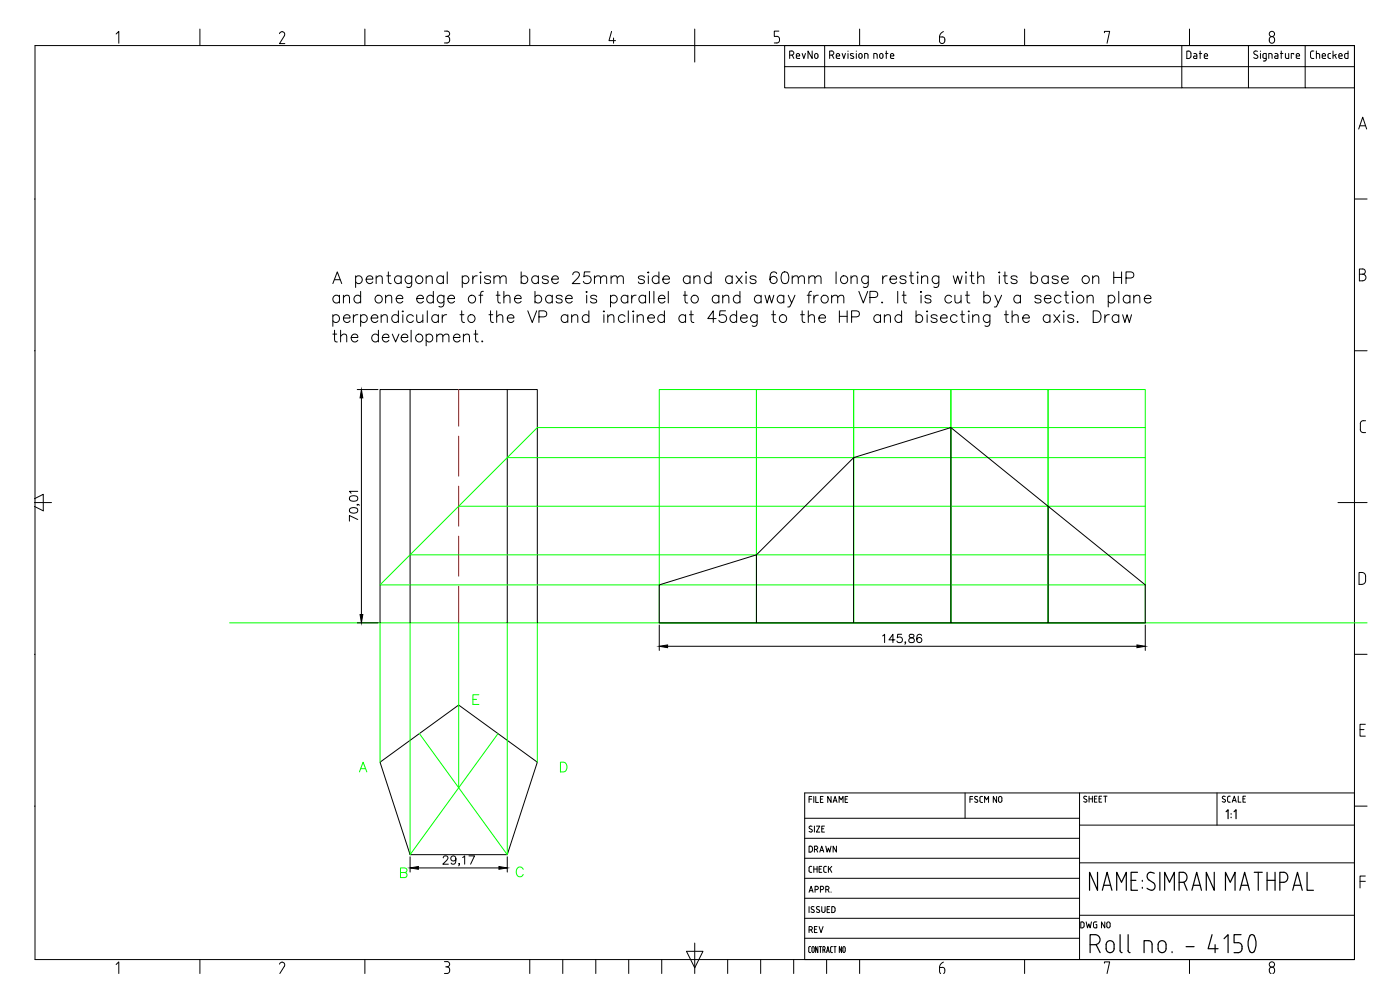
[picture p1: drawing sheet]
<svg xmlns="http://www.w3.org/2000/svg" width="420mm" height="297mm" viewBox="0 0 420 297" stroke-linecap="round" stroke-linejoin="round" font-family="sans-serif">
<defs><g id="words">
<g font-size="6.2">
<text x="109" y="157.7" transform="rotate(-90 109 157.7)">70,01</text>
<text x="263.9" y="194.4">145,86</text>
</g>
<g font-size="5.3">
<text x="236" y="18.7">RevNo</text>
<text x="355.2" y="18.7">Date</text>
<text x="392.3" y="18.7">Checked</text>
</g>
<g font-size="4.9">
<text x="242" y="256.8">DRAWN</text>
<text x="242" y="262.8">CHECK</text>
<text x="242" y="281.2">REV</text>
<text x="323.5" y="279.8">DWG NO</text>
</g>
</g></defs>
<!-- layer: Title Block -->
<g fill="none" stroke="#000" stroke-width=".3">
<path d="M10.5 13.7h396v274.2h-396zM34.8 10.2l.9-.8v3.6M60 8.7v5M84.7 9.5l.7 .4-.1 .8M84.7 9.5l-.5 .2-.3 .4M85.4 10.7l-1.5 2.4h1.6M109.5 8.7v5M133.4 9.3h.8a.83 .83 0 0 1 .7 1.1 .83 .83 0 0 1-1.1 .5M134.2 10.9a1.01 1.01 0 0 1 .8 1 1.01 1.01 0 0 1-.8 1h-.8M159 8.7v5M183.5 9.4l-.7 2.8h1.9M184.1 11.4v1.6"/>
<path d="M208.5 8.7v9.9M232.4 12.9h.8M233.1 10.9a1.02 1.02 0 0 1 .9 1 1.02 1.02 0 0 1-.9 1M233.8 9.3h-1.4v1.6h.8M249 16.6h.6M249.6 16.5a.61 .61 0 0 0 .6-.6 .61 .61 0 0 0-.6-.6h-.6v2.2M249.7 16.6l.5 .9M251 16.5a.5 .5 0 0 1 .5-.5 .5 .5 0 0 1 .5 .5M251 16.6l.2 .9h.8M252 16.6v.2h-1M252.7 16l.5 1.5 .5-1.5M254.5 15.3v.1"/>
<path d="M254.5 16v1.5M256.1 16.2l-.6-.2-.3 .3 .2 .3 .8 .5-.1 .4-.9-.1M257 15.3v.1M257 16v1.5M257.7 16.5a.5 .5 0 0 1 .5-.5 .5 .5 0 0 1 .5 .5M257.8 16.6l-.1 .4a.5 .5 0 0 0 .5 .5 .5 .5 0 0 0 .5-.5M258 8.7v5M258.7 16.6v.4M259.5 17.5v-1.5l.9 .3 .1 1.2M263.2 16.5l-.2-.4-.8-.1v1.5M263.3 16.5v1M264 16.5a.5 .5 0 0 1 .5-.5 .5 .5 0 0 1 .5 .5"/>
<path d="M264 16.6v.4a.5 .5 0 0 0 .5 .5 .5 .5 0 0 0 .5-.5v-.4M265.8 16h.7M266 15.3v2.2M267.2 16.6l.2 .9h.9M267.2 16.5a.5 .5 0 0 1 .5-.5 .5 .5 0 0 1 .5 .5M268.3 16.6v.2h-1.1M281.9 12.3a.79 .79 0 0 0 .8 .8 .79 .79 0 0 0 .8-.8M282 11.1l1.3 .2 .3 1M282 11.1v1.2M283.1 9.5l-.9 .8-.2 .8M307.5 8.7v5M331.5 9.8v-.4h1.5l-.8 3.6"/>
<path d="M354.7 13.7h-119.2v6.3M357 8.7v5M374.7 13.7v12.7h17M377.4 15.4a.6 .6 0 0 0-.9 0 .6 .6 0 0 0 0 .8l.7 .4a.57 .57 0 0 1 .1 .8 .57 .57 0 0 1-.8 0l-.3-.1M378.3 15.3v.1M378.3 16v1.5M379.5 16l-.5 .5 .1 .8 .4 .2M379.5 16h.5v1.9l-.2 .3-.7 .1M379.5 17.5h.5M380.8 17.5v-1.5l.9 .3 .1 1.2M381.2 11.2a.9 .9 0 0 1 1.3 .8 .9 .9 0 0 1-1.3 .7l-.3-.9zM382.6 16l.7 .1 .2 .4"/>
<path d="M383.5 16.5v1l-.9-.2 .1-.5h.8M384.3 16h.7M384.5 15.3v2.2M385.8 16v1.3l.4 .2M386.8 16v1.5h-.6M388.3 16.3v-.3h-.8v1.5M389 16.5a.5 .5 0 0 1 .5-.5 .5 .5 0 0 1 .5 .5M389 16.6l.2 .9h.8M390 16.6v.2h-1M391.7 13.7h-37v12.7h20M391.7 13.7h14.8v12.7h-14.8zM235.5 20v6.4h12"/>
<path d="M235.5 20h171M247.5 20v6.4h107.2M407.8 38.7l1.2-3.5 1.2 3.5M408.1 37.7h1.7M10.3 59.7h.2M406.5 59.7h3.8M408 82.3h1M409 80.7a.79 .79 0 0 1 .8 .8 .79 .79 0 0 1-.8 .8M409 80.7h-1v3.6l1-.1a.98 .98 0 0 0 .9-.9 .98 .98 0 0 0-.9-1M10.3 105.2h.2M406.5 105.2h3.8M408.2 128.9a.9 .9 0 0 0 .9 .9h.7"/>
<path d="M408.3 127.1v1.8M409.1 126.2a.9 .9 0 0 0-.9 .9M409.2 126.2h.6M10.3 149.6l2.7-1.3v5l-2.7-1.4M10.3 150.8h5.2M401.5 150.8h8.8M407.9 171.8a1.52 1.52 0 0 1 1.9 .7v1.7l-.2 .7a1.69 1.69 0 0 1-1.7 .4zM10.3 196.3h.2M406.5 196.3h3.8M408.2 218.9h1.1M409.8 217.3h-1.6v3.6h1.6M242.8 239.8h.8"/>
<path d="M243.6 239h-.8v1.8M244.2 239v1.8M244.8 239v1.8h.8M246.2 239.8h.6M247 239h-.8v1.8h.8M249.4 239v1.8l-1-1.8v1.8M253.6 239.8h.6M254.4 239h-.8v1.8h.8M289.6 237.9v7.6M291.1 239.8h.8M291.9 239h-.8v1.8M292.9 239l.5 .1"/>
<path d="M292.9 239l-.4 .4 .8 .6M294.9 239l-.8 .2v1.1l.2 .4 .6 .1M299.1 239v1.8l-1-1.8v1.8M299.7 239.4a.5 .5 0 0 1 .5-.4 .5 .5 0 0 1 .5 .4M299.7 239.5v.8a.5 .5 0 0 0 .5 .4 .5 .5 0 0 0 .5-.4v-.8M324 237.9v50M326.1 239a.47 .47 0 0 0-.7-.1 .47 .47 0 0 0 0 .7l.6 .3a.5 .5 0 0 1 0 .8 .5 .5 0 0 1-.8-.2M326.8 239.7h1M326.8 238.9v1.8M327.8 238.9v1.8M328.5 239.7h.5M329.2 238.9h-.7v1.8h.7"/>
<path d="M329.8 239.7h.6M330.6 238.9h-.8v1.8h.8M331.2 238.9h1M331.7 238.9v1.8M365.2 237.9v9.7M367.6 239.9a.49 .49 0 0 1 0 .8 .49 .49 0 0 1-.8-.2M367.7 239a.46 .46 0 0 0-.7-.1 .46 .46 0 0 0 0 .7l.6 .3M368.9 238.9l-.4 .2-.1 1.1 .5 .5M368.9 238.9h.3M371.6 238.9v1.8h.8M373 239.7h.6M373.8 238.9h-.8v1.8h.8"/>
<path d="M406.5 237.9h-165v50M10.3 241.9h.2M241.5 257.5h82.5M241.5 251.5h82.5M241.5 245.5h82.5M242.8 249.5l.6 .2M243 248.6l.8 .6-.4 .4M243.2 247.9l-.4 .3 .2 .4M243.2 247.8l.5 .1M244.4 247.9v1.8M245 247.9h1l-1 1.8h1M246.6 248.7h.6"/>
<path d="M247.4 247.9h-.8v1.8h.8M250 240.8l.6-1.8 .6 1.8M250.2 240.3h.8M251.8 240.8v-1.8l.6 1 .6-1v1.8M293.2 240a.48 .48 0 0 1 0 .8 .48 .48 0 0 1-.7-.3M295.5 240.8v-1.8l.6 1 .6-1v1.8M324 258.9h82.5M324 247.6h82.5M368.9 240.7h.3M369.8 240.7l.6-1.8 .6 1.8M370 240.2h.8M406.5 241.9h3.8"/>
<path d="M241.5 275.5h82.5M241.5 269.5h82.5M241.5 263.5h82.5M242.8 267.7l.6-1.8 .6 1.8M242.8 272v1.8M243 267.2h.8M243.6 272.8l.6 .3a.49 .49 0 0 1 0 .7 .49 .49 0 0 1-.8-.2M244.3 272.1a.47 .47 0 0 0-.7 0 .47 .47 0 0 0 0 .7M244.6 266.9h.5M245.1 266.9a.5 .5 0 0 0 .5-.5 .5 .5 0 0 0-.5-.5h-.5v1.8M245.2 272.8l.6 .3a.49 .49 0 0 1 0 .7 .49 .49 0 0 1-.8-.2M245.9 272.1a.48 .48 0 0 0-.7 0 .48 .48 0 0 0 0 .7"/>
<path d="M246.2 266.9h.5M246.6 272v1.3a.5 .5 0 0 0 .5 .5 .5 .5 0 0 0 .5-.5v-1.3M246.7 266.9a.5 .5 0 0 0 .5-.5 .5 .5 0 0 0-.5-.5h-.5v1.8M247.8 266.9h.5M248.2 272.8h.6M248.3 265.9a.5 .5 0 0 1 .5 .5 .5 .5 0 0 1-.5 .5M248.3 265.9h-.5v1.8M248.4 266.9l.4 .8M249 272h-.8v1.8h.8M249.4 267.6v.1M249.6 272l.7 .1a1.21 1.21 0 0 1 .2 1.4l-.9 .3zM324 274.6h82.5"/>
<path d="M408.2 264.4h1.6M409.8 262.8h-1.6v3.6M34.8 289.4l.9-.8v3.5M60 287.9v4.2M84.7 288.7l.7 .4-.1 .8M84.7 288.7l-.5 .2-.3 .4M85.4 289.9l-1.4 2.2M109.5 287.9v4.2M133.4 288.5h.8M133.8 290.1h.4M134.2 288.5a.79 .79 0 0 1 .7 .8 .79 .79 0 0 1-.7 .8M134.2 290.1a1.01 1.01 0 0 1 .8 1 1.01 1.01 0 0 1-.8 1h-.8"/>
<path d="M159 287.9v4.2M168.9 287.9v4.2M178.8 287.9v4.2M188.7 287.9v4.2M198.6 287.9v4.2M206 285.4h5l-2.5 5zM208.5 283v9.1M218.4 287.9v4.2M228.3 287.9v4.2M238.2 287.9v4.2M241.5 281.5h82.5M243.3 284l-.6 .2v1.2l.2 .4h.4"/>
<path d="M243.7 285.3l.3 .5 .4-.5M243.7 285.3v-1.1l.3-.2 .3 .2 .1 1.1M245.5 284v1.8l-.7-1.8v1.8M245.9 284h.7M246.2 284v1.8M247 285h.3M247.3 285l.3-.3v-.5l-.6-.2v1.8M247.4 285l.2 .8M248.1 285.8l.4-1.8 .4 1.8M248.1 287.9v4.2M248.2 285.3h.6M249.3 285.4l.3 .4"/>
<path d="M249.3 284.5v.9M249.6 284l-.3 .4M249.6 285.8h.2M249.6 284h.2M250.2 284h.7M250.6 284v1.8M252.6 284v1.8l-.7-1.8v1.8M252.9 284.5l.2-.4h.4l.2 1.2M252.9 285.3l.4 .5 .3-.5M253 284.5v.8M258 287.9v4.2M282 290.3v1.4l.3 .4"/>
<path d="M282 290.3h.8M282.8 290.2a1.02 1.02 0 0 1 .8 .8 1.02 1.02 0 0 1-.4 1.1M283.1 288.7l-.9 .8-.2 .8M307.5 287.9v4.2M331.5 289v-.4h1.5l-.8 3.5M357 287.9v4.2M381.5 292.1a.92 .92 0 0 1-.5-1.4 .92 .92 0 0 1 1.4 0l.1 .9-.5 .5"/>
<circle cx="381.7" cy="10.2" r=".79"/>
<circle cx="381.7" cy="289.4" r=".79"/>
</g>
<g fill="none" stroke="#000" stroke-width=".36">
<path d="M368 243.5l.6-.5v2.6M369.5 244.1v.2M369.5 245.2v.1M370.4 243.5l.6-.5v2.6M329.4 261.7v5.4l-2.4-5.4v5.4M330.8 267.1l1.5-5.4 1.4 5.4M331.2 265.6h2.1M335.1 267.1v-5.4l1.5 3 1.4-3v5.4M339.5 264.1h1.4M341.4 261.7h-1.9v5.4h1.9M342.8 264.1v.3M342.8 266.2v.3"/>
<path d="M344.2 266.5l1.5 .6M346.4 262a1.28 1.28 0 0 0-1.9 .1 1.28 1.28 0 0 0 .3 1.9l1.3 .9a1.25 1.25 0 0 1 .5 1.2 1.25 1.25 0 0 1-.9 1M348.1 261.7v5.4M349.5 267.1v-5.4l1.5 3 1.4-3v5.4M353.9 264.7h1.1a1.53 1.53 0 0 0 1.2-1.5 1.53 1.53 0 0 0-1.1-1.5h-1.2v5.4M355.3 264.7l1 2.4M357.7 267.1l1.4-5.4 1.5 5.4M358.1 265.6h2.1M364.4 261.7v5.4l-2.4-5.4v5.4M367.8 267.1v-5.4l1.4 3 1.5-3v5.4M372.1 267.1l1.4-5.4 1.5 5.4M372.5 265.6h2.1"/>
<path d="M376.4 261.7h2.4M377.6 261.7v5.4M380.3 264.1h2.4M380.3 261.7v5.4M382.7 261.7v5.4M384.1 264.7h1.2a1.53 1.53 0 0 0 1.2-1.5 1.53 1.53 0 0 0-1.2-1.5h-1.2v5.4M387.9 267.1l1.5-5.4 1.4 5.4M388.4 265.6h2M392.3 261.7v5.4h1.9M327.2 283.4h1.5M328.7 280.4a1.49 1.49 0 0 1 1.4 1.5 1.49 1.49 0 0 1-1.4 1.5M328.7 280.4h-1.5v5.4"/>
<path d="M329 283.4l1.2 2.4M332.5 282.5a1.2 1.2 0 0 1 1.2-.1 1.2 1.2 0 0 1 .7 1v1.2a1.2 1.2 0 0 1-1.2 1.2 1.2 1.2 0 0 1-1.2-1.2v-1.5zM336.2 280.4v4.8l.1 .5 .5 .1M338.5 285.2l.2 .5 .4 .1M338.6 280.4v4.8M343.4 285.8v-3.6l1.6 .1 .5 .4 .2 .6 .1 2.5M348.1 282.5a1.2 1.2 0 0 1 1.2-.1 1.2 1.2 0 0 1 .7 1v1.2a1.2 1.2 0 0 1-1.2 1.2 1.2 1.2 0 0 1-1.2-1.2v-1.5zM351.8 285.5v.3M356 284h2.4M363.8 280.4l-1.2 4.2h3M364.7 283.4v2.4M367.4 281.6l1.2-1.2v5.4"/>
<path d="M372.5 280.4h-2.1v2.5l1.2-.1a1.53 1.53 0 0 1 1.2 1.5 1.53 1.53 0 0 1-1.2 1.5h-1.2M375.3 280.6l.7-.1a4.1 4.1 0 0 1 0 5.3h-.5a4.4 4.4 0 0 1-.2-5.2z"/>
</g>
<!-- layer: Layer1 -->
<g fill="none" stroke="#000" stroke-width=".3">
<path d="M99.9 85.1l1.3-3.5 1.4 3.5M99.9 94.9a1.11 1.11 0 0 1 1.6-.1 1.11 1.11 0 0 1 0 1.6 1.11 1.11 0 0 1-1.6-.2M99.9 94.4v3.5M100.4 99.1v2.8l.1 .5 .7 .2M100.4 83.9h1.7M101.9 89.1a1.11 1.11 0 0 0-1.7-.2 1.11 1.11 0 0 0 0 1.7 1.11 1.11 0 0 0 1.7-.2M101.9 88.6v2.3M102.2 99.1v3.5M103.1 89.3l.8-.7 .8 .2 .2 2.1M103.1 95.4h2a1.03 1.03 0 0 0-1.2-1 1.03 1.03 0 0 0-.8 1.4 1.07 1.07 0 0 0 .8 .9 1.07 1.07 0 0 0 1.2-.5M103.1 88.6v2.3M106.1 94.4v2.4"/>
<path d="M106.7 83.2a1.11 1.11 0 0 1 1.7-.1 1.11 1.11 0 0 1 0 1.6 1.11 1.11 0 0 1-1.7-.1M106.7 82.8v3.5M107.4 94.4a1.14 1.14 0 0 0-1.3 1M108.2 89.1a1.12 1.12 0 0 0-1.6-.2 1.12 1.12 0 0 0 0 1.7 1.12 1.12 0 0 0 1.6-.2M108.2 94.9a1.11 1.11 0 0 1 1.7-.1 1.11 1.11 0 0 1 0 1.6 1.11 1.11 0 0 1-1.7-.2M108.2 87.4v3.5M108.2 94.4v3.5M109.9 83.8h2a1.07 1.07 0 0 0-1.5-.9 1.07 1.07 0 0 0-.3 1.7 1.06 1.06 0 0 0 1.8 0M111.4 95.4h2a1.07 1.07 0 0 0-1.5-.9 1.07 1.07 0 0 0-.3 1.7 1.06 1.06 0 0 0 1.8 0M112.9 83.4l.8-.6 .9 .1 .1 2.2M112.9 82.8v2.3M113.6 99.1v3.5"/>
<path d="M114.4 95.1l.8-.7 .9 .2 .1 2.2M114.4 94.4v2.4M115.7 89.3l.9-.7 .8 .2 .2 2.1M115.7 88.6v2.3M116.1 82.8h1.1M116.6 81.6v2.8l.1 .5 .7 .2M118.9 89.6h2a1.03 1.03 0 0 0-1.2-1.1 1.03 1.03 0 0 0-.8 1.4 1.07 1.07 0 0 0 .8 1 1.07 1.07 0 0 0 1.2-.5M119.6 94.9a1.11 1.11 0 0 0-1.7-.1 1.11 1.11 0 0 0 0 1.6 1.11 1.11 0 0 0 1.7-.2M119.6 93.3v3.5M120.4 83.2a1.12 1.12 0 0 0-1.7-.1 1.12 1.12 0 0 0 0 1.6 1.12 1.12 0 0 0 1.7-.1M120.4 82.8v2.3M120.7 93.4l.2-.1 .2 .1z"/>
<path d="M120.9 94.4v2.4M123.4 99.1v3.5M123.6 82.8v2.6a.92 .92 0 0 1-1.5 .7M123.6 83.2a1.11 1.11 0 0 0-1.7-.1 1.11 1.11 0 0 0 0 1.6 1.11 1.11 0 0 0 1.7-.1M124.1 94.9a1.12 1.12 0 0 0-1.7-.2 1.12 1.12 0 0 0 0 1.7 1.12 1.12 0 0 0 1.7-.2M125.1 89.6h2a1.08 1.08 0 0 0-1.6-.9 1.08 1.08 0 0 0-.3 1.7 1.08 1.08 0 0 0 1.9 0M125.1 94.4l.1 2.2 .9 .2 .8-.7M126.9 94.4v2.4M127.9 83.4l.8-.6 .9 .1 .1 2.2M127.9 82.8v2.3M128.2 93.3v3.5M130.1 89.1a1.11 1.11 0 0 0-1.7-.2 1.11 1.11 0 0 0 0 1.7 1.11 1.11 0 0 0 1.7-.2"/>
<path d="M130.1 87.4v3.5M131.6 94.9a1.11 1.11 0 0 0-1.7-.1 1.11 1.11 0 0 0 0 1.6 1.11 1.11 0 0 0 1.7-.2M131.6 94.4v2.4M132.7 94.4v2.4M133.1 83.2a1.11 1.11 0 0 0-1.7-.1 1.11 1.11 0 0 0 0 1.6 1.11 1.11 0 0 0 1.7-.1M133.1 82.8v2.3M133.2 88.6v2.6a.92 .92 0 0 1-.5 .9 .92 .92 0 0 1-1-.2M133.2 89.1a1.12 1.12 0 0 0-1.6-.2 1.12 1.12 0 0 0 0 1.7 1.12 1.12 0 0 0 1.6-.2M134.1 94.4a1.14 1.14 0 0 0-1.4 1M134.2 81.6v3.5M134.4 89.6h2a1.08 1.08 0 0 0-1.5-.9 1.08 1.08 0 0 0-.3 1.7 1.08 1.08 0 0 0 1.8 0M138.1 94.4h1.1"/>
<path d="M138.6 93.3v2.8l.1 .5 .7 .2M138.7 83.2a1.11 1.11 0 0 1 1.7-.1 1.11 1.11 0 0 1 0 1.6 1.11 1.11 0 0 1-1.7-.1M138.7 82.8v3.5M141.9 82.8v2.3M142.7 99.1v2.8l.2 .5 .7 .2M143.2 82.8a1.1 1.1 0 0 0-1.3 1M143.7 88.6h1.2M144.2 81.6l.2 .1-.2 .2-.1-.2zM144.2 82.8v2.3M145.1 87.4l-.7 .2-.2 .5v2.8M146.7 94.4h1.2M147.2 83.2a1.06 1.06 0 0 0-1.8 0l.5 .6 1.2 .3 .1 .5a1.04 1.04 0 0 1-1.8 0"/>
<path d="M147.2 93.3v2.8l.2 .5 .7 .2M148.2 83.4l.9-.6 .8 .1 .2 2.2M148.2 82.8v2.3M148.9 88.6h1.2M149.1 95.1l.8-.7 .8 .2 .2 2.2M149.1 93.3v3.5M149.4 87.4v2.9l.2 .5 .6 .1M150.1 83.4l.8-.6 .8 .1 .2 2.2M151.2 89.3l.9-.7 .8 .2 .2 2.1M151.2 87.4v3.5M152.2 95.4h2a1.07 1.07 0 0 0-1.5-.9 1.07 1.07 0 0 0-.3 1.7 1.04 1.04 0 0 0 1.8 0M154.4 89.6h2a1.08 1.08 0 0 0-1.5-.9 1.08 1.08 0 0 0-.3 1.7 1.08 1.08 0 0 0 1.8 0"/>
<path d="M156.4 83.2a1.11 1.11 0 0 1 1.6-.1 1.11 1.11 0 0 1 0 1.6 1.11 1.11 0 0 1-1.6-.1M156.4 81.6v3.5M158.4 93.3l1.3 3.5 1.4-3.5M160.6 89.1a1.12 1.12 0 0 1 1.6-.2 1.12 1.12 0 0 1 0 1.7 1.12 1.12 0 0 1-1.6-.2M160.6 87.4v3.5M161.6 83.2a1.12 1.12 0 0 0-1.7-.1 1.12 1.12 0 0 0 0 1.6 1.12 1.12 0 0 0 1.7-.1M161.6 82.8v2.3M161.7 95.1l2-.2a.91 .91 0 0 0 .4-1 .91 .91 0 0 0-.9-.6h-1.5v3.5M164.6 83.2a1.06 1.06 0 0 0-1.9 0l.5 .6 1.2 .3 .2 .5a1.04 1.04 0 0 1-1.9 0M165.6 83.8h2a1.07 1.07 0 0 0-1.5-.9 1.07 1.07 0 0 0-.4 1.7 1.04 1.04 0 0 0 1.9 0M165.7 89.1a1.12 1.12 0 0 0-1.6-.2 1.12 1.12 0 0 0 0 1.7 1.12 1.12 0 0 0 1.6-.2M165.7 88.6v2.3"/>
<path d="M168.7 89.1a1.04 1.04 0 0 0-1.8 0l.2 .3a1.79 1.79 0 0 1 1.6 .9v.1a1.06 1.06 0 0 1-1.8 0M169.7 89.6h2a1.03 1.03 0 0 0-1.2-1.1 1.03 1.03 0 0 0-.8 1.4 1.07 1.07 0 0 0 .8 1 1.07 1.07 0 0 0 1.2-.5M170.4 94.9a1.11 1.11 0 0 0-1.6-.1 1.11 1.11 0 0 0 0 1.6 1.11 1.11 0 0 0 1.6-.2M170.4 94.4v2.4M171.6 95.1l.8-.7 .8 .2 .2 2.2M171.6 94.4v2.4M171.9 82.4l.3-.7 1-.1a.86 .86 0 0 1 .5 1.3l-2 2.2h2.4M176.1 87.4l.1 .2-.1 .2-.2-.2zM176.1 88.6v2.3M176.7 94.9a1.11 1.11 0 0 0-1.6-.1 1.11 1.11 0 0 0 0 1.6 1.11 1.11 0 0 0 1.6-.2M176.7 93.3v3.5M177.1 81.6h-1.7l-.2 1.5a1.24 1.24 0 0 1 1.9-.1 1.24 1.24 0 0 1-.2 1.9 1.24 1.24 0 0 1-1.8-.5"/>
<path d="M178.4 83.4l.8-.6 .9 .1 .1 2.2M178.4 82.8v2.3M179.1 89.1a1.06 1.06 0 0 0-1.9 0 2.02 2.02 0 0 0 1.7 .8l.2 .5a1.08 1.08 0 0 1-1.9 0M180.2 83.4l.9-.6 .8 .1 .2 2.2M181.2 93.3l.2 .1-.2 .2-.1-.2zM181.2 94.4v2.4M182.4 95.1l.8-.7 .9 .2 .1 2.2M182.4 94.4v2.4M183.2 89.1a1.12 1.12 0 0 1 1.7-.2 1.12 1.12 0 0 1 0 1.7 1.12 1.12 0 0 1-1.7-.2M183.2 88.6v3.5M183.4 83.4l.8-.6 .9 .1 .1 2.2M183.4 82.8v2.3"/>
<path d="M185.2 83.4l.9-.6 .8 .1 .2 2.2M187.6 94.9a1.11 1.11 0 0 0-1.7-.1 1.11 1.11 0 0 0 0 1.6 1.11 1.11 0 0 0 1.7-.2M188.4 89.1a1.12 1.12 0 0 0-1.6-.2 1.12 1.12 0 0 0 0 1.7 1.12 1.12 0 0 0 1.6-.2M188.4 88.6v2.3M188.6 93.3v3.5M189.6 88.6v2.3M190.1 93.3l.1 .1-.1 .2-.2-.2zM190.1 94.4v2.4M190.9 88.6a1.12 1.12 0 0 0-1.3 1M191.2 95.1l.9-.7 .8 .2 .2 2.2M191.2 94.4v2.4M193.4 83.2a1.08 1.08 0 0 0-1.8 0 1.95 1.95 0 0 0 1.6 .9l.2 .5a1.06 1.06 0 0 1-1.8 0"/>
<path d="M193.7 89.1a1.12 1.12 0 0 0-1.6-.2 1.12 1.12 0 0 0 0 1.7 1.12 1.12 0 0 0 1.6-.2M193.7 88.6v2.3M194.4 81.7l.2-.1 .1 .1-.1 .2zM194.4 95.4h2a1.08 1.08 0 0 0-1.5-.9 1.08 1.08 0 0 0-.3 1.7 1.05 1.05 0 0 0 1.8 0M194.6 82.8v2.3M194.9 87.4v3.5M196.2 87.4v3.5M197.6 89.6h2a1.03 1.03 0 0 0-1.2-1.1 1.03 1.03 0 0 0-.8 1.4 1.07 1.07 0 0 0 .8 1 1.07 1.07 0 0 0 1.2-.5M197.7 83.2a1.12 1.12 0 0 0-1.6-.1 1.12 1.12 0 0 0 0 1.6 1.12 1.12 0 0 0 1.6-.1M197.7 81.6v3.5M198.9 83.8h2a1.07 1.07 0 0 0-1.5-.9 1.07 1.07 0 0 0-.3 1.7 1.04 1.04 0 0 0 1.8 0M199.4 94.9a1.11 1.11 0 0 0-1.6-.1 1.11 1.11 0 0 0 0 1.6 1.11 1.11 0 0 0 1.6-.2"/>
<path d="M199.4 93.3v3.5M200.6 87.4v3.5M205.1 88.6h1.1M205.6 87.4v2.9l.1 .5 .7 .1M205.7 94.9a1.12 1.12 0 0 0-1.6-.2 1.12 1.12 0 0 0 0 1.7 1.12 1.12 0 0 0 1.6-.2M205.7 94.4v2.4M206.9 94.4h1.2M207.1 83.2a1.12 1.12 0 0 0-1.7-.1 1.12 1.12 0 0 0 0 1.6 1.12 1.12 0 0 0 1.7-.1M207.1 82.8v2.3M207.4 93.3v2.8l.2 .5 .6 .2M208.2 83.4l.9-.6 .8 .1 .2 2.2M208.2 82.8v2.3"/>
<path d="M213.4 83.2a1.12 1.12 0 0 0-1.6-.1 1.12 1.12 0 0 0 0 1.6 1.12 1.12 0 0 0 1.6-.1M213.4 81.6v3.5M214.9 95.6h-2.5l1.7-2.3v3.5M215.7 89.1a1.11 1.11 0 0 0-1.6-.2 1.11 1.11 0 0 0 0 1.7 1.11 1.11 0 0 0 1.6-.2M215.7 88.6v2.3M216.9 89.3l.8-.7 .9 .2 .1 2.1M216.9 88.6v2.3M217.7 93.3h-1.6l-.2 1.5a1.23 1.23 0 0 1 1.9-.1 1.23 1.23 0 0 1-.3 1.9 1.23 1.23 0 0 1-1.8-.5M219.7 83.2a1.11 1.11 0 0 0-1.6-.1 1.11 1.11 0 0 0 0 1.6 1.11 1.11 0 0 0 1.6-.1M219.7 82.8v2.3M220.9 82.8l1.8 2.3M221.1 94.9a1.11 1.11 0 0 0-1.7-.1 1.11 1.11 0 0 0 0 1.6 1.11 1.11 0 0 0 1.7-.2"/>
<path d="M221.1 93.3v3.5M222.1 89.1a1.11 1.11 0 0 0-1.7-.2 1.11 1.11 0 0 0 0 1.7 1.11 1.11 0 0 0 1.7-.2M222.1 87.4v3.5M222.2 95.4h2a1.07 1.07 0 0 0-1.5-.9 1.07 1.07 0 0 0-.3 1.7 1.06 1.06 0 0 0 1.8 0M222.7 82.8l-1.8 2.3M223.9 81.6l.2 .1-.2 .2-.2-.2zM223.9 82.8v2.3M226.9 83.2a1.08 1.08 0 0 0-1.8 0 1.95 1.95 0 0 0 1.6 .9l.2 .5a1.06 1.06 0 0 1-1.8 0M227.2 94.4v2.7a.9 .9 0 0 1-.5 .8 .9 .9 0 0 1-1-.2M227.2 94.9a1.11 1.11 0 0 0-1.6-.1 1.11 1.11 0 0 0 0 1.6 1.11 1.11 0 0 0 1.6-.2M228.4 89.1a1.12 1.12 0 0 0-1.6-.2 1.12 1.12 0 0 0 0 1.7 1.12 1.12 0 0 0 1.6-.2M228.4 88.6v2.3"/>
<path d="M229.6 88.6l.6 2.3 .7-2.3 .7 2.3 .6-2.3M231.6 94.4h1.1M232.1 93.3v2.8l.1 .5 .7 .2M233.1 82.1a1.02 1.02 0 0 0-1.5-.4 2.78 2.78 0 0 0 0 3.2 1.08 1.08 0 0 0 1.6-.5 1.08 1.08 0 0 0-.8-1.4 1.08 1.08 0 0 0-1.3 .9M234.9 81.7a1.11 1.11 0 0 1 1.7 .6 2.93 2.93 0 0 1-.4 2.6 1.13 1.13 0 0 1-1.6-.5 2.85 2.85 0 0 1 .3-2.7zM235.2 89.1a1.11 1.11 0 0 0-1.6-.2 1.11 1.11 0 0 0 0 1.7 1.11 1.11 0 0 0 1.6-.2M235.2 88.6v2.3M236.6 88.6l1 2.3 1-2.3M237.6 90.9l-.5 1-.7 .2M237.8 83.4l.8-.6 .8 .1 .2 2.2M237.8 82.8v2.3M239.6 83.4l.8-.6 .8 .1 .2 2.2"/>
<path d="M240.2 94.4h1.2M240.7 93.3v2.8l.2 .5 .7 .2M242.2 88.6h1.2M242.6 95.1l.8-.7 .8 .2 .2 2.2M242.6 93.3v3.5M242.7 83.4l.9-.6 .8 .1 .2 2.2M242.7 82.8v2.3M243.6 87.4l-.7 .2-.2 .5v2.8M244.2 88.6v2.3M244.6 83.4l.8-.6 .8 .1 .2 2.2M245.6 88.6a1.12 1.12 0 0 0-1.4 1M245.8 95.4h1.9a1.03 1.03 0 0 0-1.2-1 1.03 1.03 0 0 0-.7 1.4 1.07 1.07 0 0 0 .8 .9 1.07 1.07 0 0 0 1.1-.5"/>
<path d="M249.6 89.3l.8-.7 .8 .2 .2 2.1M249.6 88.6v2.3M250.9 81.6v3.5M251.4 89.3l.9-.7 .8 .2 .1 2.1M251.9 93.3v3.5M251.9 94.9h2.3M254.2 93.3v3.5M255.4 83.4l.9-.6 .8 .1 .1 2.2M255.4 82.8v2.3M255.6 95.1l2-.2a.92 .92 0 0 0 .3-1 .92 .92 0 0 0-.8-.6h-1.5v3.5M257.8 87.4l1.3 3.5 1.3-3.5M260.6 82.8v2.6a.9 .9 0 0 1-.6 .8 .9 .9 0 0 1-.9-.1"/>
<path d="M260.6 83.2a1.11 1.11 0 0 0-1.7-.1 1.11 1.11 0 0 0 0 1.6 1.11 1.11 0 0 0 1.7-.1M261.1 89.3h1.5a.92 .92 0 0 0 .8-1 .92 .92 0 0 0-.8-.9h-1.5v3.5M264.3 94.9a1.12 1.12 0 0 0-1.7-.2 1.12 1.12 0 0 0 0 1.7 1.12 1.12 0 0 0 1.7-.2M264.3 94.4v2.4M264.7 90.6l-.1 .2h.3M264.9 82.8v2.3M265.4 95.1l.8-.7 .9 .2 .1 2.2M265.4 94.4v2.4M266.2 82.8a1.1 1.1 0 0 0-1.3 1M267.1 83.8h2a1.03 1.03 0 0 0-1.2-1.1 1.03 1.03 0 0 0-.8 1.4 1.07 1.07 0 0 0 .8 1 1.07 1.07 0 0 0 1.2-.5M269.4 87.4v3.5M270.6 94.9a1.12 1.12 0 0 0-1.7-.2 1.12 1.12 0 0 0 0 1.7 1.12 1.12 0 0 0 1.7-.2"/>
<path d="M270.6 93.3v3.5M270.7 88.6h1.2M271.2 87.4v2.9l.2 .5 .7 .1M271.9 83.2a1.08 1.08 0 0 0-1.8 0 1.95 1.95 0 0 0 1.6 .9l.2 .5a1.06 1.06 0 0 1-1.8 0M272.9 82.8h1.2M273.4 81.6v2.8l.2 .5 .6 .2M274.9 94.9a1.11 1.11 0 0 1 1.7-.1 1.11 1.11 0 0 1 0 1.6 1.11 1.11 0 0 1-1.7-.2M274.9 93.3v3.5M275.4 81.6l.2 .1-.2 .2-.2-.2zM275.4 82.8v2.3M276.4 87.4v.4l-.1-.2zM276.4 88.6v2.3"/>
<path d="M276.6 83.4l.8-.6 .8 .1 .2 2.2M276.6 82.8v2.3M278.2 93.3l.2 .1-.2 .2-.1-.2zM278.2 94.4v2.4M279.4 89.1a1.04 1.04 0 0 0-1.8 0l.2 .3a1.79 1.79 0 0 1 1.6 .9v.1a1.06 1.06 0 0 1-1.8 0M281.2 94.9a1.08 1.08 0 0 0-1.8 0 1.95 1.95 0 0 0 1.7 .9l.1 .4a1.06 1.06 0 0 1-1.8 0M281.8 82.8v2.6a.92 .92 0 0 1-1.5 .7M281.8 83.2a1.12 1.12 0 0 0-1.7-.1 1.12 1.12 0 0 0 0 1.6 1.12 1.12 0 0 0 1.7-.1M282.2 95.4h2.1a1.07 1.07 0 0 0-1.6-.9 1.07 1.07 0 0 0-.3 1.7 1.06 1.06 0 0 0 1.9 0M285.6 89.1a1.12 1.12 0 0 0-1.7-.2 1.12 1.12 0 0 0 0 1.7 1.12 1.12 0 0 0 1.7-.2M286.1 82.8l.7 2.3 .6-2.3 .7 2.3 .6-2.3M286.6 88.6l.2 2.2 .8 .1 .8-.6"/>
<path d="M287.2 94.9a1.11 1.11 0 0 0-1.6-.1 1.11 1.11 0 0 0 0 1.6 1.11 1.11 0 0 0 1.6-.2M288.3 94.4h1.1M288.4 88.6v2.3M288.7 93.3v2.8l.2 .5 .7 .2M289.8 88.6h1.1M289.9 81.6l.2 .1-.2 .2zM289.9 82.8v2.3M290.2 87.4v2.9l.2 .5 .7 .1M290.6 93.4l.2-.1 .1 .1zM290.8 94.4v2.4M291.1 82.8h1.2M291.6 81.6v2.8l.1 .5 .7 .2"/>
<path d="M291.9 95.1l.8-.7 .9 .2 .2 2.2M291.9 94.4v2.4M293.4 83.4l.8-.6 .9 .1 .2 2.2M293.4 81.6v3.5M295.3 89.1a1.11 1.11 0 0 1 1.6-.2 1.11 1.11 0 0 1 0 1.7 1.11 1.11 0 0 1-1.6-.2M295.3 87.4v3.5M297.1 94.4v2.7a.92 .92 0 0 1-1.5 .6M297.1 94.9a1.11 1.11 0 0 0-1.7-.1 1.11 1.11 0 0 0 0 1.6 1.11 1.11 0 0 0 1.7-.2M298.6 88.6l1 2.3 1-2.3M299.6 90.9l-.5 1-.7 .2M299.9 81.6l.2 .1-.2 .2-.2-.2zM299.9 82.8v2.3"/>
<path d="M301.1 82.8h1.1M301.4 94.4h1.2M301.6 81.6v2.8l.2 .5 .6 .2M301.9 93.3v2.8l.2 .5 .7 .2M303.7 95.1l.9-.7 .8 .2 .2 2.2M303.7 93.3v3.5M305.3 83.2a1.08 1.08 0 0 0-1.9 0 1.95 1.95 0 0 0 1.7 .9l.2 .5a1.05 1.05 0 0 1-1.9 0M306.2 89.1a1.11 1.11 0 0 0-1.6-.2 1.11 1.11 0 0 0 0 1.7 1.11 1.11 0 0 0 1.6-.2M306.2 88.6v2.3M306.9 95.4h2a1.07 1.07 0 0 0-1.5-.9 1.07 1.07 0 0 0-.3 1.7 1.04 1.04 0 0 0 1.8 0M309.4 83.2a1.11 1.11 0 0 1 1.7-.1 1.11 1.11 0 0 1 0 1.6 1.11 1.11 0 0 1-1.7-.1M309.4 81.6v3.5"/>
<path d="M312.4 89.1a1.06 1.06 0 0 0-1.8 0 2.02 2.02 0 0 0 1.7 .8l.1 .5a1.08 1.08 0 0 1-1.8 0M313.4 89.6h2a1.03 1.03 0 0 0-1.2-1.1 1.03 1.03 0 0 0-.8 1.4 1.07 1.07 0 0 0 .8 1 1.07 1.07 0 0 0 1.2-.5M314.6 83.2a1.11 1.11 0 0 0-1.7-.1 1.11 1.11 0 0 0 0 1.6 1.11 1.11 0 0 0 1.7-.1M314.6 82.8v2.3M315.1 94.9a1.12 1.12 0 0 0-1.7-.2 1.12 1.12 0 0 0 0 1.7 1.12 1.12 0 0 0 1.7-.2M315.1 94.4v2.4M316.3 94.4l1.8 2.4M317.6 83.2a1.08 1.08 0 0 0-1.8 0 1.95 1.95 0 0 0 1.6 .9l.2 .5a1.06 1.06 0 0 1-1.8 0M318.1 94.4l-1.8 2.4M318.4 89.1a1.11 1.11 0 0 0-1.6-.2 1.11 1.11 0 0 0 0 1.7 1.11 1.11 0 0 0 1.6-.2M318.6 83.8h2a1.08 1.08 0 0 0-1.5-1 1.08 1.08 0 0 0-.3 1.8 1.05 1.05 0 0 0 1.8 0M319.3 93.3v.3l-.2-.2z"/>
<path d="M319.3 94.4v2.4M319.4 88.6h1.2M319.9 87.4v2.9l.2 .5 .6 .1M321.8 87.6l.1-.2 .2 .2-.2 .2zM321.9 88.6v2.3M322.2 94.9a1.06 1.06 0 0 0-1.8 0l.5 .5 1.2 .4 .1 .4a1.04 1.04 0 0 1-1.8 0M323.4 96.4v.4l.2-.2M326.2 89.3l.9-.7 .8 .2 .2 2.1M326.2 88.6v2.3M327.9 83.4l.8-.6 .9 .1 .2 2.2M327.9 82.8v2.3M328.1 93.3h1.2a1.86 1.86 0 0 1 1.2 1.7 1.86 1.86 0 0 1-1.2 1.8h-1.2z"/>
<path d="M331.6 94.4v2.4M332.6 89.1a1.11 1.11 0 0 1 1.6-.2 1.11 1.11 0 0 1 0 1.7 1.11 1.11 0 0 1-1.6-.2M332.6 88.6v3.5M332.9 94.4a1.14 1.14 0 0 0-1.3 1M334.2 81.6v3.5M334.2 83.2h2.4M335.8 94.9a1.11 1.11 0 0 0-1.7-.1 1.11 1.11 0 0 0 0 1.6 1.11 1.11 0 0 0 1.7-.2M335.8 87.4v3.5M335.8 94.4v2.4M336.6 81.6v3.5M336.9 94.4l.7 2.4 .7-2.4 .6 2.4 .7-2.4M337.9 83.4h1.5a.92 .92 0 0 0 .9-.9 .92 .92 0 0 0-.9-.9h-1.5v3.5"/>
<path d="M339.1 89.1a1.12 1.12 0 0 0-1.7-.2 1.12 1.12 0 0 0 0 1.7 1.12 1.12 0 0 0 1.7-.2M339.1 88.6v2.3M340.3 89.3l.8-.7 .8 .2 .2 2.1M340.3 88.6v2.3M343.4 89.6h2a1.08 1.08 0 0 0-1.5-.9 1.08 1.08 0 0 0-.3 1.7 1.08 1.08 0 0 0 1.8 0M99.9 100.2h1.2M102.2 100.9l.9-.7 .8 .2 .2 2.2M105.4 101.3h2a1.03 1.03 0 0 0-1.2-1.1 1.03 1.03 0 0 0-.8 1.4 1.07 1.07 0 0 0 .8 1 1.07 1.07 0 0 0 1.2-.5M107.2 116.9h6.2M108.5 119.4v65M113.6 100.8a1.12 1.12 0 0 0-1.7-.2 1.12 1.12 0 0 0 0 1.7 1.12 1.12 0 0 0 1.7-.2M114.7 101.3h2a1.03 1.03 0 0 0-1.2-1.1 1.03 1.03 0 0 0-.8 1.4 1.07 1.07 0 0 0 .8 1 1.07 1.07 0 0 0 1.2-.5"/>
<path d="M117.7 100.2l1 2.4 1-2.4M120.4 101.3h2a1.03 1.03 0 0 0-1.2-1.1 1.03 1.03 0 0 0-.8 1.4 1.07 1.07 0 0 0 .8 1 1.07 1.07 0 0 0 1.2-.5M123.1 116.9v70M127.9 100.8a1.11 1.11 0 0 1 1.6-.2 1.11 1.11 0 0 1 0 1.6 1.11 1.11 0 0 1-1.6-.1M127.9 100.2v3.6M131.1 100.9l.8-.7 .8 .2 .2 2.2M131.1 100.2v2.4M132.9 100.9l.8-.7 .9 .2 .1 2.2M136.1 101.3h2a1.03 1.03 0 0 0-1.2-1.1 1.03 1.03 0 0 0-.8 1.4 1.07 1.07 0 0 0 .8 1 1.07 1.07 0 0 0 1.2-.5M139.1 100.9l.8-.7 .8 .2 .2 2.2M139.1 100.2v2.4M142.2 100.2h1.2"/>
<path d="M144.7 102.3l-.1 .1 .1 .2 .2-.2M152.2 116.9v70M256.2 137.3v49.6M285.4 128.3v58.6M314.5 151.9v35M197.9 175.5l29.1-9 29.2-29.2 29.2-9 58.3 47.2v11.4h-145.8zM227 166.5v20.4M107.2 186.9h6.2M114.1 186.9v-70h47.2v70M197.9 187.5v7.7M200.3 193.9h140.9M343.7 187.5v7.7"/>
<path d="M114.1 228.7l23.6-17.2 23.6 17.2-9.1 27.7h-29.1zM123.1 257.1v4.6M133 257.4l.5-.6h.5l.4 .5-.3 .8-1.2 1.2h1.7M136.8 257.6a.77 .77 0 0 1-1 .7 .77 .77 0 0 1-.3-1.2 .77 .77 0 0 1 1.2 .1 1.32 1.32 0 0 1-.8 2.1l-.5-.3M137.9 259.2h-.2h.2l-.2 .6M138.8 257.3l.7-.5v2.5M140.7 256.8h1.7l-1.2 2.5M152.2 257.1v4.6M125.6 260.4h24.1"/>
<circle cx="113.6" cy="89.7" r="1.16"/>
<circle cx="125.8" cy="83.9" r="1.15"/>
<circle cx="141.5" cy="95.6" r="1.15"/>
<circle cx="141.6" cy="89.7" r="1.16"/>
<circle cx="208.5" cy="89.7" r="1.16"/>
<circle cx="235" cy="95.6" r="1.15"/>
<circle cx="247.5" cy="89.7" r="1.16"/>
<circle cx="253.3" cy="83.9" r="1.15"/>
<circle cx="324.2" cy="89.7" r="1.16"/>
<circle cx="325.8" cy="83.9" r="1.15"/>
<circle cx="125.8" cy="101.4" r="1.16"/>
</g>
<!-- layer: Layer2 -->
<g fill="none" stroke="#0f0" stroke-width=".3">
<path d="M197.9 116.9h29.1v70h-29.1zM227 116.9h29.2v70h-29.2zM256.2 116.9h29.2v70h-29.2zM285.4 116.9h29.1v70h-29.1zM314.5 116.9h29.2v70h-29.2zM152.2 137.3h191.5M343.7 128.3h-182.4l-47.2 47.2h229.6M137.7 151.9h206M123.1 166.5h220.6M68.9 186.9h341.4M114.1 186.9v41.8M123.1 186.9v69.5l26.4-36.3"/>
<path d="M137.7 186.9v49.5M152.2 186.9v69.5l-26.3-36.3M161.3 186.9v41.8M141.9 209.8h1.1M143.7 208.4h-1.8v3h1.8M107.9 231.6l1.1-2.9 1.1 2.9M108.3 230.6h1.4M168.2 228.7h1a1.56 1.56 0 0 1 1 1.4 1.56 1.56 0 0 1-1 1.5h-1zM120.2 261.8l1.7-.1 .2-.5-.1-.5-.6-.3h-1.2v2.9h1.2a.76 .76 0 0 0 .8-.7 .76 .76 0 0 0-.8-.8M157 260.8a1.07 1.07 0 0 0-1.2-.7 1.07 1.07 0 0 0-.9 1.2 1.27 1.27 0 0 0 .3 1.3 1.27 1.27 0 0 0 1.4 .3l.4-.5"/>
</g>
<!-- layer: Layer3 -->
<path d="M137.7 116.9v11M137.7 130.9v12M137.7 145.9v12M137.7 160.9v12M137.7 175.9v11" fill="none" stroke="#f00" stroke-width=".3"/>
<!-- layer: Layer1 -->
<path d="M108.5 116.9l.4 2.5h-.8zM108.1 184.4h.8l-.4 2.5zM197.9 193.9l2.4-.4v.8zM341.2 193.5l2.5 .4-2.5 .4zM123.1 260.4l2.5-.4v.8zM149.7 260l2.5 .4-2.5 .4z" fill="#000" stroke="#000" stroke-width=".3"/>
<use href="#words"/>
</svg>
